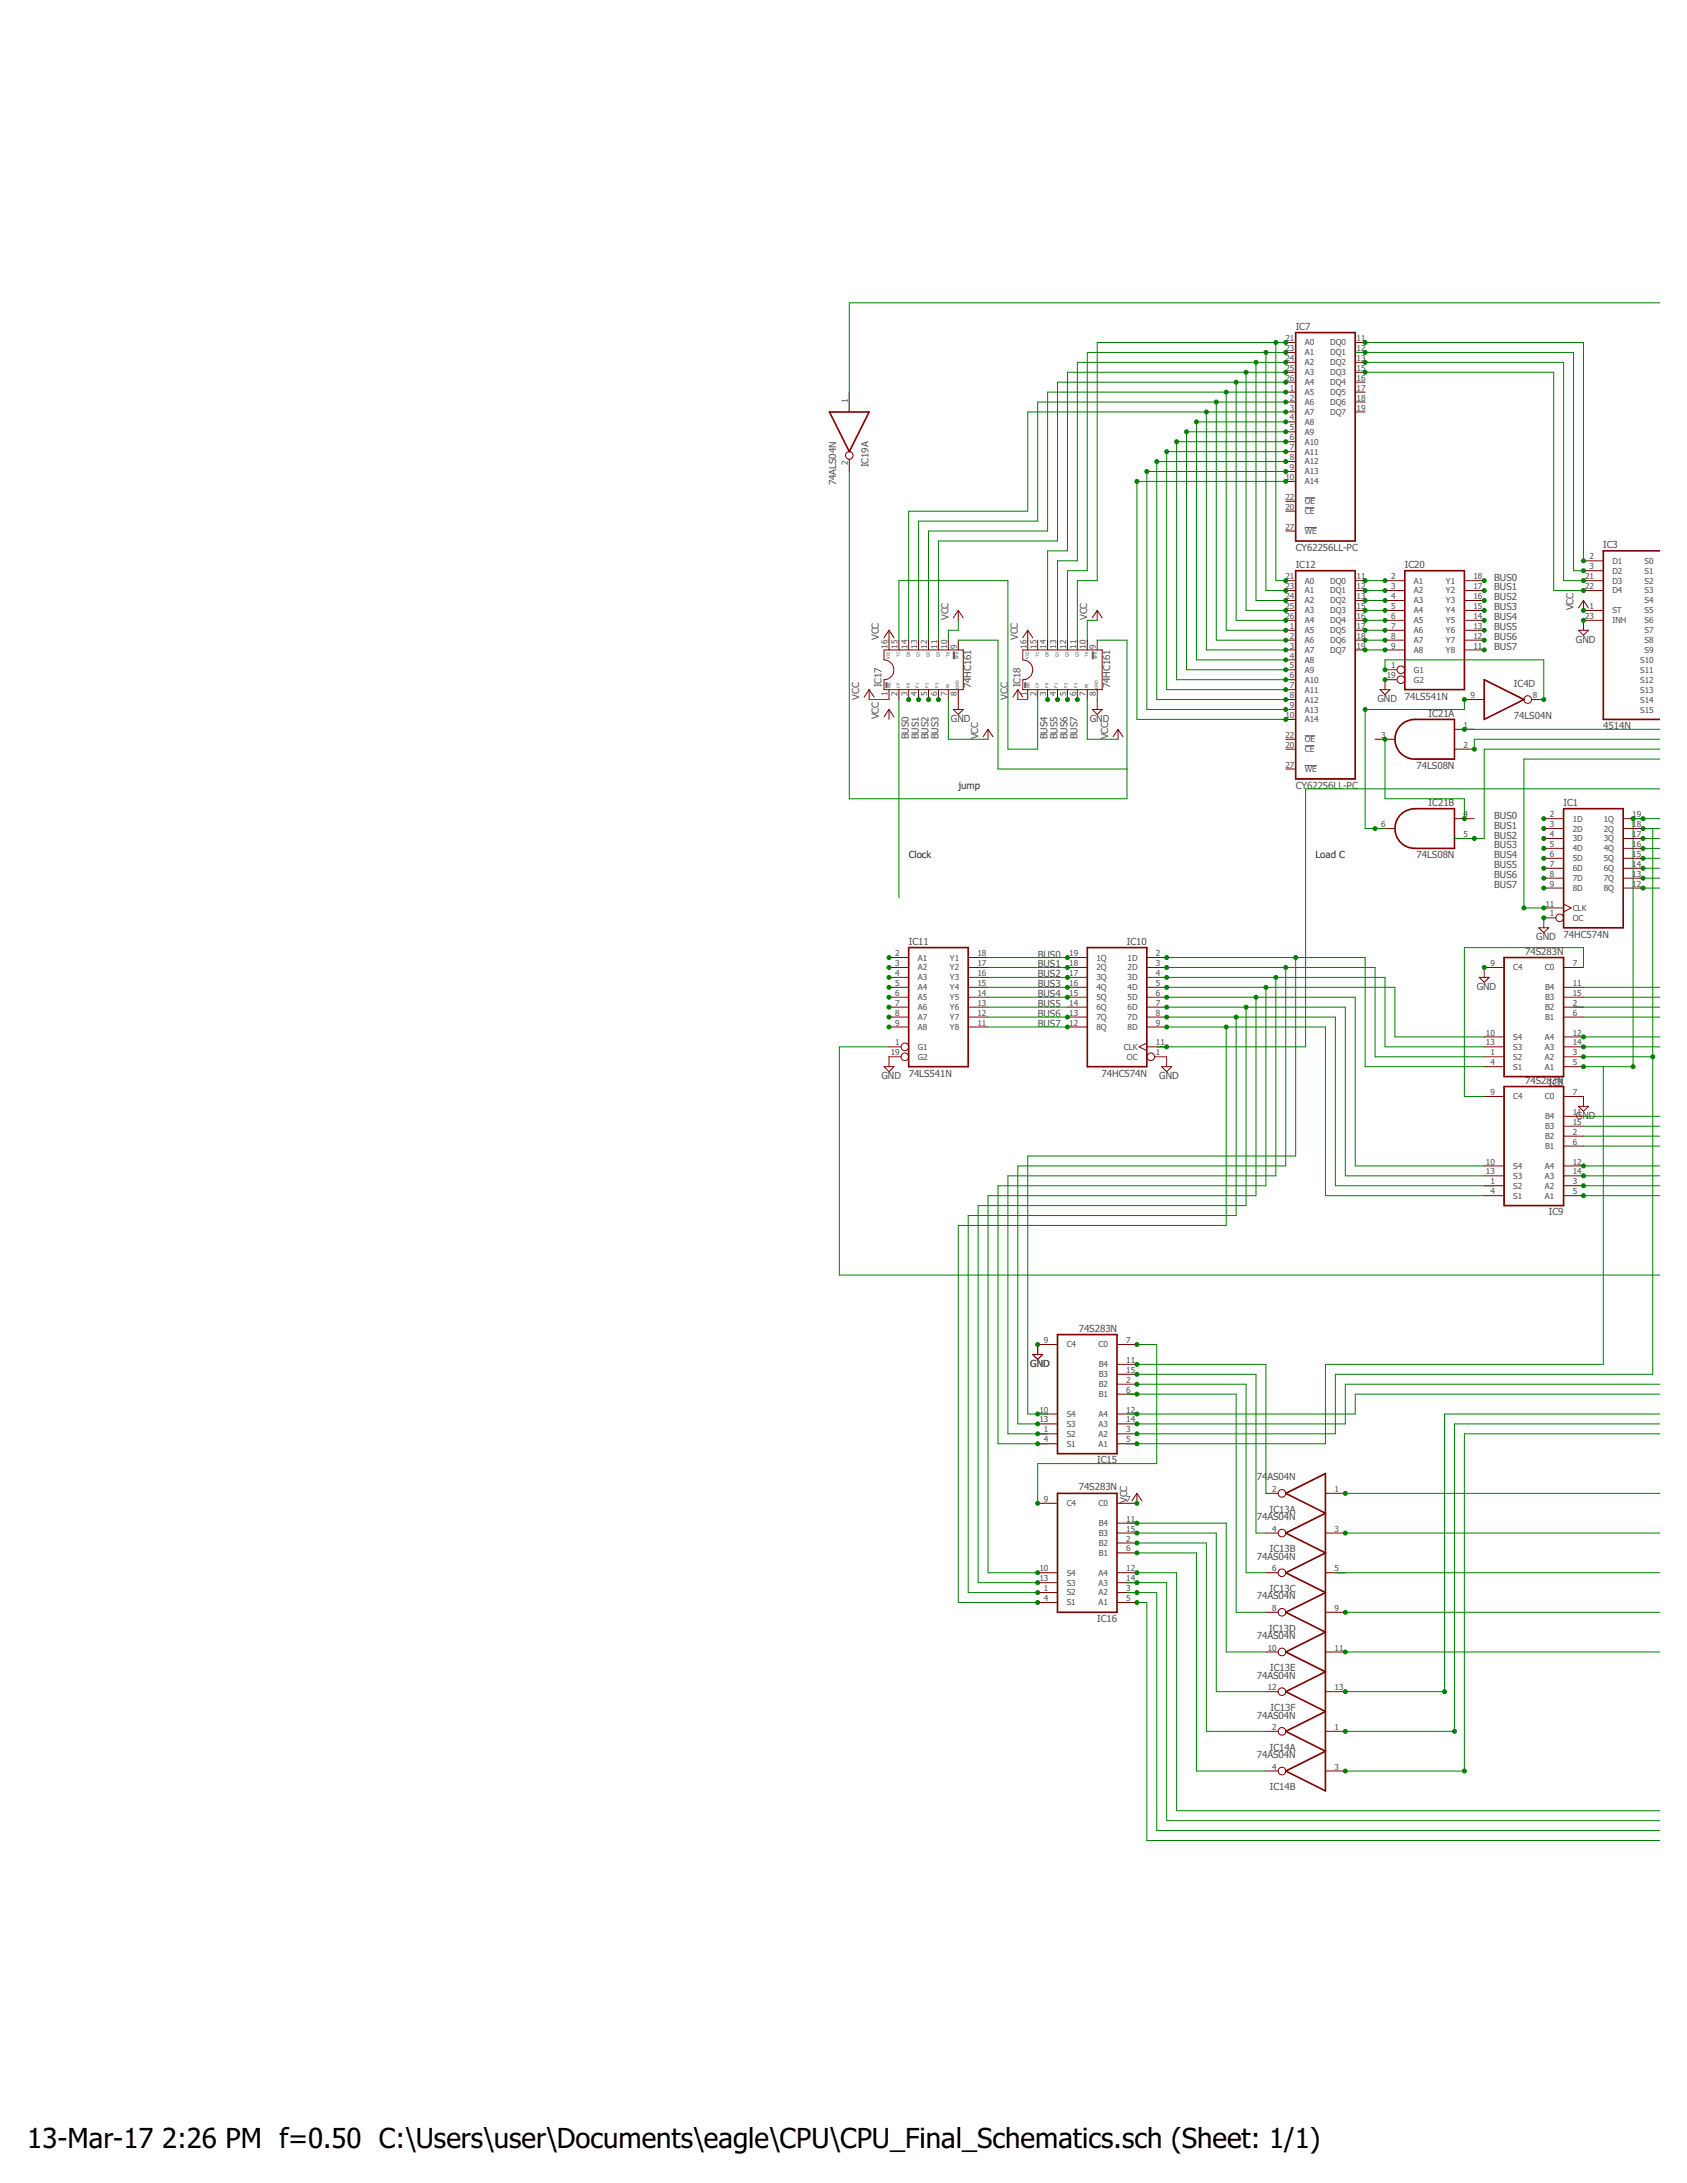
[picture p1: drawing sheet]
<svg xmlns="http://www.w3.org/2000/svg" width="216mm" height="279mm" viewBox="0 0 216 279" stroke-linecap="round" stroke-linejoin="round" font-family="sans-serif">
<defs><g id="words">
<g font-size="3.5">
<text x="3.5" y="274.9">13-Mar-17</text>
<text x="20.7" y="274.9">2:26 PM f=0.50 C:\Users\user\Documents\eagle\CPU\CPU_Final_Schematics.sch (Sheet: 1/1)</text>
</g>
<g font-size="1.2" fill="#505050">
<text x="165.8" y="42.2">IC7</text>
<text x="111.2" y="59.8" transform="rotate(-90 111.2 59.8)">IC19A</text>
<text x="107" y="62.1" transform="rotate(-90 107 62.1)">74ALS04N</text>
<text x="165.8" y="70.5">CY62256LL-PC</text>
<text x="205.2" y="70.2">IC3</text>
<text x="165.8" y="72.7">IC12</text>
<text x="179.8" y="72.7">IC20</text>
<text x="191.2" y="75.6">BUS1</text>
<text x="191.2" y="76.8">BUS2</text>
<text x="191.2" y="74.3">BUS0</text>
<text x="112.5" y="81.9" transform="rotate(-90 112.5 81.9)">VCC</text>
<text x="121.4" y="79.4" transform="rotate(-90 121.4 79.4)">VCC</text>
<text x="130.3" y="81.9" transform="rotate(-90 130.3 81.9)">VCC</text>
<text x="139.2" y="79.4" transform="rotate(-90 139.2 79.4)">VCC</text>
<text x="191.2" y="78.1">BUS3</text>
<text x="191.2" y="79.4">BUS4</text>
<text x="191.2" y="80.7">BUS5</text>
<text x="191.2" y="81.9">BUS6</text>
<text x="191.2" y="83.2">BUS7</text>
<text x="201.4" y="78.1" transform="rotate(-90 201.4 78.1)">VCC</text>
<text x="201.7" y="82.2">GND</text>
<text x="110" y="89.5" transform="rotate(-90 110 89.5)">VCC</text>
<text x="112.8" y="88" transform="rotate(-90 112.8 88)">IC17</text>
<text x="124.3" y="88.1" transform="rotate(-90 124.3 88.1)">74HC161</text>
<text x="129" y="89.5" transform="rotate(-90 129 89.5)">VCC</text>
<text x="130.6" y="88" transform="rotate(-90 130.6 88)">IC18</text>
<text x="142.1" y="88.1" transform="rotate(-90 142.1 88.1)">74HC161</text>
<text x="176.3" y="89.9">GND</text>
<text x="179.8" y="89.5">74LS541N</text>
<text x="193.8" y="88">IC4D</text>
<text x="112.5" y="92.1" transform="rotate(-90 112.5 92.1)">VCC</text>
<text x="116.3" y="94.6" transform="rotate(-90 116.3 94.6)">BUS0</text>
<text x="117.6" y="94.6" transform="rotate(-90 117.6 94.6)">BUS1</text>
<text x="118.8" y="94.6" transform="rotate(-90 118.8 94.6)">BUS2</text>
<text x="120.1" y="94.6" transform="rotate(-90 120.1 94.6)">BUS3</text>
<text x="121.7" y="92.4">GND</text>
<text x="125.2" y="94.6" transform="rotate(-90 125.2 94.6)">VCC</text>
<text x="134.1" y="94.6" transform="rotate(-90 134.1 94.6)">BUS4</text>
<text x="135.3" y="94.6" transform="rotate(-90 135.3 94.6)">BUS5</text>
<text x="136.6" y="94.6" transform="rotate(-90 136.6 94.6)">BUS6</text>
<text x="137.9" y="94.6" transform="rotate(-90 137.9 94.6)">BUS7</text>
<text x="139.5" y="92.4">GND</text>
<text x="141.8" y="94.6" transform="rotate(-90 141.8 94.6)">VCC</text>
<text x="182.8" y="91.8">IC21A</text>
<text x="193.8" y="92.1">74LS04N</text>
<text x="205.2" y="93.4">4514N</text>
<text x="165.8" y="101">CY</text>
<text x="167.3" y="101">62256LL-PC</text>
<text x="181.3" y="98.4">74LS08N</text>
<text x="182.8" y="103.2">IC21B</text>
<text x="191.2" y="106.1">BUS1</text>
<text x="191.2" y="107.3">BUS2</text>
<text x="191.2" y="104.8">BUS0</text>
<text x="200.1" y="103.2">IC1</text>
<text x="181.3" y="109.9">74LS08N</text>
<text x="191.2" y="108.6">BUS3</text>
<text x="191.2" y="109.9">BUS4</text>
<text x="191.2" y="111.1">BUS5</text>
<text x="191.2" y="112.4">BUS6</text>
<text x="191.2" y="113.7">BUS7</text>
<text x="116.3" y="121">IC11</text>
<text x="132.8" y="123.8">BUS1</text>
<text x="132.8" y="125.1">BUS2</text>
<text x="132.8" y="122.6">BUS0</text>
<text x="144.2" y="121">IC10</text>
<text x="195.2" y="122.2">74S283N</text>
<text x="196.6" y="120.3">GND</text>
<text x="200.1" y="120">74HC574N</text>
<text x="132.8" y="126.4">BUS3</text>
<text x="132.8" y="127.6">BUS4</text>
<text x="132.8" y="128.9">BUS5</text>
<text x="132.8" y="130.2">BUS6</text>
<text x="132.8" y="131.4">BUS7</text>
<text x="189" y="126.7">GND</text>
<text x="116.3" y="137.8">74LS541N</text>
<text x="141" y="137.8">74HC574N</text>
<text x="112.8" y="138.1">GND</text>
<text x="148.4" y="138.1">GND</text>
<text x="195.2" y="138.7">74S283N</text>
<text x="198.2" y="139">IC8</text>
<text x="201.7" y="143.2">GND</text>
<text x="198.2" y="155.5">IC9</text>
<text x="138.1" y="170.4">74S283N</text>
<text x="131.9" y="174.9">GND</text>
<text x="138.1" y="190.7">74S283N</text>
<text x="140.4" y="187.3">IC15</text>
<text x="160.8" y="189.5">74</text>
<text x="162.2" y="189.5">AS04N</text>
<text x="144.2" y="192.4" transform="rotate(-90 144.2 192.4)">VCC</text>
<text x="160.8" y="194.6">74AS04N</text>
<text x="162.5" y="193.6">IC13A</text>
<text x="160.8" y="199.6">74AS04N</text>
<text x="162.5" y="198.7">IC13B</text>
<text x="162.5" y="203.8">IC13C</text>
<text x="140.4" y="207.6">IC16</text>
<text x="160.8" y="204.7">74AS04N</text>
<text x="160.8" y="209.8">74AS04N</text>
<text x="162.4" y="208.8">IC13D</text>
<text x="160.8" y="214.9">74AS04N</text>
<text x="162.6" y="213.9">IC13E</text>
<text x="160.8" y="220">74AS04N</text>
<text x="162.6" y="219">IC13F</text>
<text x="160.8" y="225">74AS04N</text>
<text x="162.5" y="224.1">IC14A</text>
<text x="162.5" y="229.2">IC14B</text>
</g>
<g font-size="1.2" fill="#000080">
<text x="122.6" y="101">jump</text>
<text x="116.3" y="109.9">Clock</text>
<text x="168.4" y="109.9">Load C</text>
</g>
<g font-size="1.1" fill="#505050">
<text x="164.5" y="43.7">21</text>
<text x="164.5" y="44.9">23</text>
<text x="164.5" y="46.2">24</text>
<text x="164.5" y="47.5">25</text>
<text x="167" y="44.2">A0</text>
<text x="167" y="45.5">A1</text>
<text x="167" y="46.8">A2</text>
<text x="170.2" y="44.2">DQ0</text>
<text x="170.2" y="45.5">DQ1</text>
<text x="170.2" y="46.8">DQ2</text>
<text x="173.6" y="43.7">11</text>
<text x="173.6" y="44.9">12</text>
<text x="173.6" y="46.2">13</text>
<text x="173.6" y="47.5">15</text>
<text x="108.5" y="51.6" transform="rotate(-90 108.5 51.6)">1</text>
<text x="164.5" y="48.7">26</text>
<text x="165.1" y="50">1</text>
<text x="165.1" y="51.3">2</text>
<text x="165.1" y="52.5">3</text>
<text x="165.1" y="53.8">4</text>
<text x="167" y="48">A3</text>
<text x="167" y="49.3">A4</text>
<text x="167" y="50.6">A5</text>
<text x="167" y="51.8">A6</text>
<text x="167" y="53.1">A7</text>
<text x="170.2" y="48">DQ3</text>
<text x="170.2" y="49.3">DQ4</text>
<text x="170.2" y="50.6">DQ5</text>
<text x="170.2" y="51.8">DQ6</text>
<text x="170.2" y="53.1">DQ7</text>
<text x="173.6" y="48.7">16</text>
<text x="173.6" y="50">17</text>
<text x="173.6" y="51.3">18</text>
<text x="173.6" y="52.5">19</text>
<text x="108.5" y="59.5" transform="rotate(-90 108.5 59.5)">2</text>
<text x="165.1" y="55.1">5</text>
<text x="165.1" y="56.4">6</text>
<text x="165.1" y="57.6">7</text>
<text x="165.1" y="58.9">8</text>
<text x="167" y="54.4">A8</text>
<text x="167" y="55.6">A9</text>
<text x="167" y="56.9">A10</text>
<text x="167" y="58.2">A11</text>
<text x="167" y="59.5">A12</text>
<text x="164.5" y="61.4">10</text>
<text x="164.5" y="64">22</text>
<text x="164.5" y="65.2">20</text>
<text x="165.1" y="60.2">9</text>
<text x="167" y="60.7">A13</text>
<text x="167" y="62">A14</text>
<text x="167" y="64.5">OE</text>
<text x="167" y="65.8">CE</text>
<text x="164.5" y="67.8">27</text>
<text x="167" y="68.3">WE</text>
<text x="203.4" y="71.6">2</text>
<text x="164.5" y="74.1">21</text>
<text x="164.5" y="75.4">23</text>
<text x="164.5" y="76.7">24</text>
<text x="164.5" y="77.9">25</text>
<text x="167" y="74.7">A0</text>
<text x="167" y="76">A1</text>
<text x="167" y="77.2">A2</text>
<text x="170.2" y="74.7">DQ0</text>
<text x="170.2" y="76">DQ1</text>
<text x="170.2" y="77.2">DQ2</text>
<text x="173.6" y="74.1">11</text>
<text x="173.6" y="75.4">12</text>
<text x="173.6" y="76.7">13</text>
<text x="173.6" y="77.9">15</text>
<text x="178" y="74.1">2</text>
<text x="178" y="75.4">3</text>
<text x="178" y="76.7">4</text>
<text x="178" y="77.9">5</text>
<text x="181" y="74.7">A1</text>
<text x="181" y="76">A2</text>
<text x="181" y="77.2">A3</text>
<text x="185.1" y="77.2">Y3</text>
<text x="185.1" y="76">Y2</text>
<text x="185.1" y="74.7">Y1</text>
<text x="188.6" y="77.9">15</text>
<text x="188.6" y="76.7">16</text>
<text x="188.6" y="75.4">17</text>
<text x="188.6" y="74.1">18</text>
<text x="202.9" y="74.1">21</text>
<text x="202.9" y="75.4">22</text>
<text x="203.4" y="77.9">1</text>
<text x="203.4" y="72.9">3</text>
<text x="206.3" y="72.1">D1</text>
<text x="206.3" y="73.4">D2</text>
<text x="206.3" y="74.7">D3</text>
<text x="206.3" y="76">D4</text>
<text x="210.5" y="77.2">S4</text>
<text x="210.5" y="76">S3</text>
<text x="210.5" y="73.4">S1</text>
<text x="210.5" y="74.7">S2</text>
<text x="210.5" y="72.1">S0</text>
<text x="113.6" y="83" transform="rotate(-90 113.6 83)">16</text>
<text x="114.9" y="83" transform="rotate(-90 114.9 83)">15</text>
<text x="116.1" y="83" transform="rotate(-90 116.1 83)">14</text>
<text x="117.4" y="83" transform="rotate(-90 117.4 83)">13</text>
<text x="118.7" y="83" transform="rotate(-90 118.7 83)">12</text>
<text x="119.9" y="83" transform="rotate(-90 119.9 83)">11</text>
<text x="121.2" y="83" transform="rotate(-90 121.2 83)">10</text>
<text x="122.5" y="83" transform="rotate(-90 122.5 83)">9</text>
<text x="131.4" y="83" transform="rotate(-90 131.4 83)">16</text>
<text x="132.6" y="83" transform="rotate(-90 132.6 83)">15</text>
<text x="133.9" y="83" transform="rotate(-90 133.9 83)">14</text>
<text x="135.2" y="83" transform="rotate(-90 135.2 83)">13</text>
<text x="136.4" y="83" transform="rotate(-90 136.4 83)">12</text>
<text x="137.7" y="83" transform="rotate(-90 137.7 83)">11</text>
<text x="139" y="83" transform="rotate(-90 139 83)">10</text>
<text x="140.2" y="83" transform="rotate(-90 140.2 83)">9</text>
<text x="164.5" y="79.2">26</text>
<text x="165.1" y="80.5">1</text>
<text x="165.1" y="81.7">2</text>
<text x="165.1" y="83">3</text>
<text x="167" y="78.5">A3</text>
<text x="167" y="79.8">A4</text>
<text x="167" y="81">A5</text>
<text x="167" y="82.3">A6</text>
<text x="167" y="83.6">A7</text>
<text x="170.2" y="78.5">DQ3</text>
<text x="170.2" y="79.8">DQ4</text>
<text x="170.2" y="81">DQ5</text>
<text x="170.2" y="82.3">DQ6</text>
<text x="170.2" y="83.6">DQ7</text>
<text x="173.6" y="79.2">16</text>
<text x="173.6" y="80.5">17</text>
<text x="173.6" y="81.7">18</text>
<text x="173.6" y="83">19</text>
<text x="178" y="79.2">6</text>
<text x="178" y="80.5">7</text>
<text x="178" y="81.7">8</text>
<text x="178" y="83">9</text>
<text x="181" y="78.5">A4</text>
<text x="181" y="79.8">A5</text>
<text x="181" y="81">A6</text>
<text x="181" y="82.3">A7</text>
<text x="181" y="83.6">A8</text>
<text x="185.1" y="83.6">Y8</text>
<text x="185.1" y="82.3">Y7</text>
<text x="185.1" y="81">Y6</text>
<text x="185.1" y="79.8">Y5</text>
<text x="185.1" y="78.5">Y4</text>
<text x="188.6" y="83">11</text>
<text x="188.6" y="81.7">12</text>
<text x="188.6" y="80.5">13</text>
<text x="188.6" y="79.2">14</text>
<text x="202.9" y="79.2">23</text>
<text x="206.3" y="78.5">ST</text>
<text x="206.3" y="79.8">INH</text>
<text x="210.5" y="81">S7</text>
<text x="210.5" y="79.8">S6</text>
<text x="210.5" y="78.5">S5</text>
<text x="210.5" y="83.6">S9</text>
<text x="210.5" y="82.3">S8</text>
<text x="113.6" y="89" transform="rotate(-90 113.6 89)">1</text>
<text x="114.9" y="89" transform="rotate(-90 114.9 89)">2</text>
<text x="116.1" y="89" transform="rotate(-90 116.1 89)">3</text>
<text x="117.4" y="89" transform="rotate(-90 117.4 89)">4</text>
<text x="118.7" y="89" transform="rotate(-90 118.7 89)">5</text>
<text x="119.9" y="89" transform="rotate(-90 119.9 89)">6</text>
<text x="121.2" y="89" transform="rotate(-90 121.2 89)">7</text>
<text x="122.5" y="89" transform="rotate(-90 122.5 89)">8</text>
<text x="131.4" y="89" transform="rotate(-90 131.4 89)">1</text>
<text x="132.6" y="89" transform="rotate(-90 132.6 89)">2</text>
<text x="133.9" y="89" transform="rotate(-90 133.9 89)">3</text>
<text x="135.2" y="89" transform="rotate(-90 135.2 89)">4</text>
<text x="136.4" y="89" transform="rotate(-90 136.4 89)">5</text>
<text x="137.7" y="89" transform="rotate(-90 137.7 89)">6</text>
<text x="139" y="89" transform="rotate(-90 139 89)">7</text>
<text x="140.2" y="89" transform="rotate(-90 140.2 89)">8</text>
<text x="165.1" y="84.3">4</text>
<text x="165.1" y="85.6">5</text>
<text x="165.1" y="86.8">6</text>
<text x="165.1" y="88.1">7</text>
<text x="165.1" y="89.4">8</text>
<text x="167" y="84.8">A8</text>
<text x="167" y="86.1">A9</text>
<text x="167" y="87.4">A10</text>
<text x="167" y="88.7">A11</text>
<text x="167" y="89.9">A12</text>
<text x="177.5" y="86.8">19</text>
<text x="178" y="85.6">1</text>
<text x="181" y="86.1">G1</text>
<text x="181" y="87.4">G2</text>
<text x="188.2" y="89.4">9</text>
<text x="196.2" y="89.4">8</text>
<text x="209.9" y="88.7">S13</text>
<text x="209.9" y="87.4">S12</text>
<text x="209.9" y="89.9">S14</text>
<text x="209.9" y="86.1">S11</text>
<text x="209.9" y="84.8">S10</text>
<text x="164.5" y="91.9">10</text>
<text x="164.5" y="94.4">22</text>
<text x="164.5" y="95.7">20</text>
<text x="165.1" y="90.6">9</text>
<text x="167" y="91.2">A13</text>
<text x="167" y="92.5">A14</text>
<text x="167" y="95">OE</text>
<text x="176.8" y="94.4">3</text>
<text x="187.3" y="93.2">1</text>
<text x="187.3" y="95.7">2</text>
<text x="209.9" y="91.2">S15</text>
<text x="164.5" y="98.3">27</text>
<text x="167" y="98.8">WE</text>
<text x="167" y="96.3">CE</text>
<text x="176.8" y="105.9">6</text>
<text x="187.3" y="104.6">4</text>
<text x="187.3" y="107.1">5</text>
<text x="198.4" y="104.6">2</text>
<text x="198.4" y="105.9">3</text>
<text x="198.4" y="107.1">4</text>
<text x="201.3" y="105.2">1D</text>
<text x="201.3" y="106.4">2D</text>
<text x="201.3" y="107.7">3D</text>
<text x="205.2" y="107.7">3Q</text>
<text x="205.2" y="106.4">2Q</text>
<text x="205.2" y="105.2">1Q</text>
<text x="208.9" y="107.1">17</text>
<text x="208.9" y="105.9">18</text>
<text x="208.9" y="104.6">19</text>
<text x="198.4" y="108.4">5</text>
<text x="198.4" y="109.7">6</text>
<text x="198.4" y="111">7</text>
<text x="198.4" y="112.2">8</text>
<text x="198.4" y="113.5">9</text>
<text x="201.3" y="109">4D</text>
<text x="201.3" y="110.2">5D</text>
<text x="201.3" y="111.5">6D</text>
<text x="201.3" y="112.8">7D</text>
<text x="205.2" y="112.8">7Q</text>
<text x="205.2" y="111.5">6Q</text>
<text x="205.2" y="110.2">5Q</text>
<text x="205.2" y="109">4Q</text>
<text x="208.9" y="113.5">12</text>
<text x="208.9" y="112.2">13</text>
<text x="208.9" y="111">14</text>
<text x="208.9" y="109.7">15</text>
<text x="208.9" y="108.4">16</text>
<text x="197.8" y="116">11</text>
<text x="198.4" y="117.3">1</text>
<text x="201.3" y="117.9">OC</text>
<text x="201.3" y="114.1">8D</text>
<text x="201.3" y="116.6">CLK</text>
<text x="205.2" y="114.1">8Q</text>
<text x="114.6" y="122.4">2</text>
<text x="114.6" y="123.7">3</text>
<text x="114.6" y="124.9">4</text>
<text x="117.5" y="122.9">A1</text>
<text x="117.5" y="124.2">A2</text>
<text x="117.5" y="125.5">A3</text>
<text x="121.6" y="125.5">Y3</text>
<text x="121.6" y="124.2">Y2</text>
<text x="121.6" y="122.9">Y1</text>
<text x="125.1" y="124.9">16</text>
<text x="125.1" y="123.7">17</text>
<text x="125.1" y="122.4">18</text>
<text x="136.8" y="124.9">17</text>
<text x="136.8" y="123.7">18</text>
<text x="136.8" y="122.4">19</text>
<text x="140.3" y="125.5">3Q</text>
<text x="140.3" y="124.2">2Q</text>
<text x="140.3" y="122.9">1Q</text>
<text x="144.3" y="122.9">1D</text>
<text x="144.3" y="124.2">2D</text>
<text x="144.3" y="125.5">3D</text>
<text x="147.9" y="122.4">2</text>
<text x="147.9" y="123.7">3</text>
<text x="147.9" y="124.9">4</text>
<text x="190.7" y="123.7">9</text>
<text x="193.7" y="124.2">C4</text>
<text x="197.7" y="124.2">C0</text>
<text x="201.3" y="123.7">7</text>
<text x="114.6" y="126.2">5</text>
<text x="114.6" y="127.5">6</text>
<text x="114.6" y="128.7">7</text>
<text x="114.6" y="130">8</text>
<text x="114.6" y="131.3">9</text>
<text x="117.5" y="126.7">A4</text>
<text x="117.5" y="128">A5</text>
<text x="117.5" y="129.3">A6</text>
<text x="117.5" y="130.6">A7</text>
<text x="117.5" y="131.8">A8</text>
<text x="121.6" y="131.8">Y8</text>
<text x="121.6" y="130.6">Y7</text>
<text x="121.6" y="129.3">Y6</text>
<text x="121.6" y="128">Y5</text>
<text x="121.6" y="126.7">Y4</text>
<text x="125.1" y="131.3">11</text>
<text x="125.1" y="130">12</text>
<text x="125.1" y="128.7">13</text>
<text x="125.1" y="127.5">14</text>
<text x="125.1" y="126.2">15</text>
<text x="136.8" y="131.3">12</text>
<text x="136.8" y="130">13</text>
<text x="136.8" y="128.7">14</text>
<text x="136.8" y="127.5">15</text>
<text x="136.8" y="126.2">16</text>
<text x="140.3" y="131.8">8Q</text>
<text x="140.3" y="130.6">7Q</text>
<text x="140.3" y="129.3">6Q</text>
<text x="140.3" y="128">5Q</text>
<text x="140.3" y="126.7">4Q</text>
<text x="144.3" y="126.7">4D</text>
<text x="144.3" y="128">5D</text>
<text x="144.3" y="129.3">6D</text>
<text x="144.3" y="130.6">7D</text>
<text x="144.3" y="131.8">8D</text>
<text x="147.9" y="126.2">5</text>
<text x="147.9" y="127.5">6</text>
<text x="147.9" y="128.7">7</text>
<text x="147.9" y="130">8</text>
<text x="147.9" y="131.3">9</text>
<text x="197.7" y="129.3">B2</text>
<text x="197.7" y="130.6">B1</text>
<text x="197.7" y="126.7">B4</text>
<text x="197.7" y="128">B3</text>
<text x="201.3" y="128.7">2</text>
<text x="201.3" y="130">6</text>
<text x="201.3" y="126.2">11</text>
<text x="201.3" y="127.5">15</text>
<text x="114" y="135.1">19</text>
<text x="114.6" y="133.8">1</text>
<text x="117.5" y="134.4">G1</text>
<text x="117.5" y="135.6">G2</text>
<text x="143.8" y="134.4">CLK</text>
<text x="144.2" y="135.6">OC</text>
<text x="147.9" y="135.1">1</text>
<text x="147.9" y="133.8">11</text>
<text x="190.2" y="132.5">10</text>
<text x="190.2" y="133.8">13</text>
<text x="190.7" y="135.1">1</text>
<text x="190.7" y="136.3">4</text>
<text x="193.7" y="135.6">S2</text>
<text x="193.7" y="136.9">S1</text>
<text x="193.7" y="133.1">S4</text>
<text x="193.7" y="134.4">S3</text>
<text x="197.7" y="135.6">A2</text>
<text x="197.7" y="136.9">A1</text>
<text x="197.7" y="133.1">A4</text>
<text x="197.7" y="134.4">A3</text>
<text x="201.3" y="135.1">3</text>
<text x="201.3" y="136.3">5</text>
<text x="201.3" y="132.5">12</text>
<text x="201.3" y="133.8">14</text>
<text x="190.7" y="140.2">9</text>
<text x="193.7" y="140.7">C4</text>
<text x="197.7" y="140.7">C0</text>
<text x="197.7" y="143.3">B4</text>
<text x="201.3" y="140.2">7</text>
<text x="201.3" y="142.7">11</text>
<text x="201.3" y="144">15</text>
<text x="190.2" y="149">10</text>
<text x="193.7" y="149.6">S4</text>
<text x="197.7" y="149.6">A4</text>
<text x="197.7" y="145.8">B2</text>
<text x="197.7" y="147.1">B1</text>
<text x="197.7" y="144.5">B3</text>
<text x="201.3" y="145.2">2</text>
<text x="201.3" y="146.5">6</text>
<text x="201.3" y="149">12</text>
<text x="190.2" y="150.3">13</text>
<text x="190.7" y="151.6">1</text>
<text x="190.7" y="152.9">4</text>
<text x="193.7" y="152.1">S2</text>
<text x="193.7" y="153.4">S1</text>
<text x="193.7" y="150.9">S3</text>
<text x="197.7" y="152.1">A2</text>
<text x="197.7" y="153.4">A1</text>
<text x="197.7" y="150.9">A3</text>
<text x="201.3" y="151.6">3</text>
<text x="201.3" y="152.9">5</text>
<text x="201.3" y="150.3">14</text>
<text x="133.6" y="171.9">9</text>
<text x="136.5" y="172.5">C4</text>
<text x="140.6" y="172.5">C0</text>
<text x="144.1" y="171.9">7</text>
<text x="140.6" y="177.5">B2</text>
<text x="140.6" y="178.8">B1</text>
<text x="140.6" y="175">B4</text>
<text x="140.6" y="176.3">B3</text>
<text x="144.1" y="177">2</text>
<text x="144.1" y="178.3">6</text>
<text x="144.1" y="174.4">11</text>
<text x="144.1" y="175.7">15</text>
<text x="133" y="180.8">10</text>
<text x="133" y="182.1">13</text>
<text x="133.6" y="183.3">1</text>
<text x="133.6" y="184.6">4</text>
<text x="136.5" y="183.9">S2</text>
<text x="136.5" y="185.2">S1</text>
<text x="136.5" y="181.3">S4</text>
<text x="136.5" y="182.6">S3</text>
<text x="140.6" y="183.9">A2</text>
<text x="140.6" y="185.2">A1</text>
<text x="140.6" y="181.3">A4</text>
<text x="140.6" y="182.6">A3</text>
<text x="144.1" y="183.3">3</text>
<text x="144.1" y="184.6">5</text>
<text x="144.1" y="180.8">12</text>
<text x="144.1" y="182.1">14</text>
<text x="162.8" y="190.9">2</text>
<text x="170.8" y="190.9">1</text>
<text x="133.6" y="192.2">9</text>
<text x="136.5" y="192.8">C4</text>
<text x="140.6" y="192.8">C0</text>
<text x="140.6" y="197.9">B2</text>
<text x="140.6" y="195.3">B4</text>
<text x="140.6" y="196.6">B3</text>
<text x="144.1" y="197.3">2</text>
<text x="144.1" y="192.2">7</text>
<text x="144.1" y="194.8">11</text>
<text x="144.1" y="196">15</text>
<text x="162.8" y="196">4</text>
<text x="170.8" y="196">3</text>
<text x="133" y="201.1">10</text>
<text x="133" y="202.4">13</text>
<text x="133.6" y="203.6">1</text>
<text x="136.5" y="201.7">S4</text>
<text x="136.5" y="202.9">S3</text>
<text x="140.6" y="201.7">A4</text>
<text x="140.6" y="202.9">A3</text>
<text x="140.6" y="199.1">B1</text>
<text x="144.1" y="203.6">3</text>
<text x="144.1" y="198.6">6</text>
<text x="144.1" y="201.1">12</text>
<text x="144.1" y="202.4">14</text>
<text x="162.8" y="201.1">6</text>
<text x="170.8" y="201.1">5</text>
<text x="133.6" y="204.9">4</text>
<text x="136.5" y="204.2">S2</text>
<text x="136.5" y="205.5">S1</text>
<text x="140.6" y="204.2">A2</text>
<text x="140.6" y="205.5">A1</text>
<text x="144.1" y="204.9">5</text>
<text x="162.8" y="206.2">8</text>
<text x="170.8" y="206.2">9</text>
<text x="162.2" y="211.3">10</text>
<text x="170.8" y="211.3">11</text>
<text x="162.2" y="216.3">12</text>
<text x="162.8" y="221.4">2</text>
<text x="170.8" y="216.3">13</text>
<text x="170.8" y="221.4">1</text>
<text x="162.8" y="226.5">4</text>
<text x="170.8" y="226.5">3</text>
</g>
<g font-size=".5" fill="#505050">
<text x="113.9" y="84.3" transform="rotate(-90 113.9 84.3)">VCC</text>
<text x="114" y="88" transform="rotate(-90 114 88)">MR</text>
<text x="115.2" y="88" transform="rotate(-90 115.2 88)">CP</text>
<text x="115.2" y="84.1" transform="rotate(-90 115.2 84.1)">TC</text>
<text x="116.4" y="88" transform="rotate(-90 116.4 88)">P0</text>
<text x="116.4" y="84.1" transform="rotate(-90 116.4 84.1)">Q0</text>
<text x="117.6" y="88" transform="rotate(-90 117.6 88)">P1</text>
<text x="117.7" y="84.1" transform="rotate(-90 117.7 84.1)">Q1</text>
<text x="118.8" y="88" transform="rotate(-90 118.8 88)">P2</text>
<text x="119" y="84.1" transform="rotate(-90 119 84.1)">Q2</text>
<text x="120.1" y="88" transform="rotate(-90 120.1 88)">P3</text>
<text x="120.2" y="84.1" transform="rotate(-90 120.2 84.1)">Q3</text>
<text x="121.5" y="84.1" transform="rotate(-90 121.5 84.1)">TE</text>
<text x="121.5" y="88.1" transform="rotate(-90 121.5 88.1)">PE</text>
<text x="122.6" y="84.3" transform="rotate(-90 122.6 84.3)">SPE</text>
<text x="122.7" y="88.1" transform="rotate(-90 122.7 88.1)">GND</text>
<text x="131.7" y="84.3" transform="rotate(-90 131.7 84.3)">VCC</text>
<text x="131.8" y="88" transform="rotate(-90 131.8 88)">MR</text>
<text x="132.9" y="88" transform="rotate(-90 132.9 88)">CP</text>
<text x="132.9" y="84.1" transform="rotate(-90 132.9 84.1)">TC</text>
<text x="134.2" y="88" transform="rotate(-90 134.2 88)">P0</text>
<text x="134.2" y="84.1" transform="rotate(-90 134.2 84.1)">Q0</text>
<text x="135.3" y="88" transform="rotate(-90 135.3 88)">P1</text>
<text x="135.5" y="84.1" transform="rotate(-90 135.5 84.1)">Q1</text>
<text x="136.6" y="88" transform="rotate(-90 136.6 88)">P2</text>
<text x="136.7" y="84.1" transform="rotate(-90 136.7 84.1)">Q2</text>
<text x="137.9" y="88" transform="rotate(-90 137.9 88)">P3</text>
<text x="138" y="84.1" transform="rotate(-90 138 84.1)">Q3</text>
<text x="139.3" y="84.1" transform="rotate(-90 139.3 84.1)">TE</text>
<text x="139.3" y="88.1" transform="rotate(-90 139.3 88.1)">PE</text>
<text x="140.4" y="84.3" transform="rotate(-90 140.4 84.3)">SPE</text>
<text x="140.5" y="88.1" transform="rotate(-90 140.5 88.1)">GND</text>
</g>
</g></defs>
<g fill="#505050" stroke="#505050" stroke-width=".13">
<path d="M131.1 87.4h.2v.6h-.2z"/>
<path d="M139.8 83.4h.1v.9h-.1z"/>
<path d="M113.4 87.4h.1v.6h-.1z"/>
<path d="M122 83.4h.1v.9h-.1z"/>
</g>
<path d="M167 63.7h1.3M167 67.5h1.5M167 65h1.2M167 94.2h1.3M167 98h1.5M167 95.4h1.2" fill="none" stroke="#505050" stroke-width=".13"/>
<g fill="none" stroke="#800000" stroke-width=".21">
<path d="M106.2 52.7h5l-2.5 5.1zM165.8 42.6h7.6v26.6h-7.6zM165.8 73h7.6v26.7h-7.6zM179.8 73h7.6v15.3h-7.6zM212.5 70.5h-7.3v21.6h7.3M179.1 93a2.52 2.52 0 0 1 2-.9h5v5.1h-5a2.54 2.54 0 0 1-2.3-1.5 2.54 2.54 0 0 1 .3-2.7zM189.9 87l5.1 2.5-5.1 2.6zM179.1 104.4a2.52 2.52 0 0 1 2-.9h5v5.1h-5a2.54 2.54 0 0 1-2.3-1.5 2.54 2.54 0 0 1 .3-2.7zM200.1 103.5h7.6v15.2h-7.6zM116.3 121.3h7.6v15.2h-7.6zM139.1 121.3h7.7v15.2h-7.7zM192.5 122.6h7.6v15.2h-7.6z"/>
<path d="M192.5 139.1h7.6v15.2h-7.6zM135.3 170.8h7.7v15.3h-7.7zM135.3 191.1h7.7v15.3h-7.7zM164.5 191.1l5.1-2.5v40.6l-5.1-2.5 5.1-2.6-5.1-2.5 5.1-2.5-5.1-2.6 5.1-2.5-5.1-2.6 5.1-2.5-5.1-2.5 5.1-2.6-5.1-2.5 5.1-2.5-5.1-2.6 5.1-2.5z"/>
</g>
<g fill="none" stroke="#800000" stroke-width=".13">
<path d="M108.7 50.2v2.5M108.7 58.8v1.5M164.5 43.8h1.3M164.5 45.1h1.3M164.5 46.4h1.3M164.5 47.6h1.3M164.5 48.9h1.3M164.5 50.2h1.3M164.5 51.5h1.3M164.5 52.7h1.3M164.5 54h1.3M164.5 55.3h1.3"/>
<path d="M164.5 56.5h1.3M164.5 57.8h1.3M164.5 59.1h1.3M173.4 43.8h1.3M173.4 45.1h1.3M173.4 46.4h1.3M173.4 47.6h1.3M173.4 48.9h1.3M173.4 50.2h1.3M173.4 51.5h1.3M173.4 52.7h1.3M122.6 78.1v1.3"/>
<path d="M122.6 78.1l.7 1M122.6 78.1l-.6 1M140.4 78.1v1.3M140.4 78.1l.7 1M140.4 78.1l-.6 1M164.5 78.1h1.3M164.5 74.3h1.3M164.5 75.6h1.3M164.5 79.4h1.3M164.5 60.3h1.3M164.5 61.6h1.3M164.5 64.2h1.3"/>
<path d="M164.5 68h1.3M164.5 65.4h1.3M164.5 76.9h1.3M173.4 78.1h1.3M173.4 74.3h1.3M173.4 75.6h1.3M173.4 79.4h1.3M173.4 76.9h1.3M177.2 78.1h2.6M177.2 74.3h2.6M177.2 75.6h2.6M177.2 79.4h2.6"/>
<path d="M177.2 76.9h2.6M187.4 78.1h2.5M187.4 74.3h2.5M187.4 75.6h2.5M187.4 79.4h2.5M187.4 76.9h2.5M202.6 76.9v1.2h2.6M202.6 71.8h2.6M202.6 73h2.6M202.6 74.3h2.6M202.6 75.6h2.6M202.6 76.9l.7 .9"/>
<path d="M202.6 76.9l-.6 .9M205.2 79.4h-2.6v1.3M111.2 88.3l.7 .9M111.2 88.3l-.6 .9M111.2 88.3v1.2M113.1 83.2h10.2v5.1h-10.2v-1.3a1.27 1.27 0 0 0 1.3-1.3 1.27 1.27 0 0 0-1.3-1.2zM113.8 80.7v2.5M113.8 88.3v1.2M113.8 90.8v1.3M113.8 90.8l.6 1M113.8 90.8l-.7 1M113.8 80.7l.6 .9"/>
<path d="M113.8 80.7l-.7 .9M115 81.9v1.3M115 88.3v1.2M116.3 81.9v1.3M116.3 88.3v1.2M117.6 81.9v1.3M117.6 88.3v1.2M118.8 81.9v1.3M118.8 88.3v1.2M120.1 81.9v1.3M120.1 88.3v1.2M121.4 81.9v1.3"/>
<path d="M121.4 88.3v1.2M122 90.8h1.3l-.7 .6zM122.6 81.9v1.3M122.6 88.3v2.5M126.4 93.3l.7 1M126.4 93.3l-.6 1M126.4 93.3v1.3M130.3 88.3l.6 .9M130.3 88.3l-.7 .9M130.3 88.3v1.2M130.9 83.2h10.2v5.1h-10.2v-1.3a1.27 1.27 0 0 0 1.3-1.3 1.27 1.27 0 0 0-1.3-1.2zM131.5 80.7v2.5"/>
<path d="M131.5 88.3v1.2M131.5 80.7l.7 .9M131.5 80.7l-.6 .9M132.8 81.9v1.3M132.8 88.3v1.2M134.1 81.9v1.3M134.1 88.3v1.2M135.3 81.9v1.3M135.3 88.3v1.2M136.6 81.9v1.3M136.6 88.3v1.2M137.9 81.9v1.3"/>
<path d="M137.9 88.3v1.2M139.1 81.9v1.3M139.1 88.3v1.2M139.8 90.8h1.3l-.7 .6zM140.4 81.9v1.3M140.4 88.3v2.5M143.1 93.3l.6 1M143.1 93.3l-.6 1M143.1 93.3v1.3M164.5 80.7h1.3M164.5 81.9h1.3M164.5 83.2h1.3"/>
<path d="M164.5 84.5h1.3M164.5 85.7h1.3M164.5 87h1.3M164.5 88.3h1.3M164.5 89.5h1.3M164.5 90.8h1.3M164.5 92.1h1.3M164.5 94.6h1.3M164.5 98.4h1.3M164.5 95.9h1.3M173.4 80.7h1.3M173.4 81.9h1.3"/>
<path d="M173.4 83.2h1.3M176 94.6h2.5M176.6 88.3h1.3l-.7 .6zM177.2 80.7h2.6M177.2 81.9h2.6M177.2 83.2h2.6M177.2 85.7h1.6M178.8 87h-1.6v1.3M186.1 95.9h2.6M186.1 93.3h2.6M187.4 80.7h2.5M187.4 81.9h2.5"/>
<path d="M187.4 83.2h2.5M187.4 89.5h2.5M196 89.5h1.6M202 80.7h1.3l-.7 .6zM176 106h2.5M186.1 104.8h2.6M186.1 107.3h2.6M196.9 118.7h1.3l-.6 .7zM197.6 104.8h2.5M197.6 106h2.5M197.6 107.3h2.5M197.6 108.6h2.5"/>
<path d="M197.6 109.9h2.5M197.6 111.1h2.5M197.6 112.4h2.5M197.6 113.7h2.5M197.6 116.2h2.5M199.1 117.5h-1.5v1.2M200.1 115.7l1 .5-1 .5M207.7 104.8h2.6M207.7 106h2.6M207.7 107.3h2.6M207.7 108.6h2.6M207.7 109.9h2.6"/>
<path d="M207.7 111.1h2.6M207.7 112.4h2.6M207.7 113.7h2.6M113.1 136.5h1.3l-.6 .7zM113.8 128.9h2.5M113.8 130.2h2.5M113.8 123.8h2.5M113.8 126.4h2.5M113.8 134h1.5M113.8 127.6h2.5M113.8 125.1h2.5M113.8 122.6h2.5"/>
<path d="M113.8 131.4h2.5M115.3 135.3h-1.5v1.2M123.9 128.9h2.5M123.9 130.2h2.5M123.9 123.8h2.5M123.9 126.4h2.5M123.9 127.6h2.5M123.9 125.1h2.5M123.9 122.6h2.5M123.9 131.4h2.5M136.6 128.9h2.5M136.6 130.2h2.5"/>
<path d="M136.6 123.8h2.5M136.6 126.4h2.5M136.6 127.6h2.5M136.6 125.1h2.5M136.6 122.6h2.5M136.6 131.4h2.5M146.8 128.9h2.5M146.8 130.2h2.5M146.8 123.8h2.5M146.8 126.4h2.5M146.8 134h2.5M146.8 127.6h2.5"/>
<path d="M146.8 125.1h2.5M146.8 122.6h2.5M146.8 131.4h2.5M146.8 133.5l-1 .5 1 .5M147.8 135.3h1.5v1.2M148.7 136.5h1.2l-.6 .7zM189.3 125.1h1.3l-.7 .6zM189.9 135.3h2.6M189.9 136.5h2.6M189.9 132.7h2.6M189.9 134h2.6M192.5 123.8h-2.6v1.3"/>
<path d="M200.1 135.3h2.5M200.1 128.9h2.5M200.1 136.5h2.5M200.1 130.2h2.5M200.1 123.8h2.5M200.1 132.7h2.5M200.1 126.4h2.5M200.1 134h2.5M200.1 127.6h2.5M189.9 151.8h2.6M189.9 153h2.6M189.9 140.3h2.6"/>
<path d="M189.9 149.2h2.6M189.9 150.5h2.6M200.1 140.3h2.5v1.3M200.1 151.8h2.5M200.1 145.4h2.5M200.1 153h2.5M200.1 146.7h2.5M200.1 149.2h2.5M200.1 142.9h2.5M200.1 150.5h2.5M200.1 144.1h2.5M202 141.6h1.3l-.7 .6z"/>
<path d="M132.2 173.4h1.2l-.6 .6zM135.3 172.1h-2.5v1.3M143 177.2h2.5M143 178.4h2.5M143 172.1h2.5M143 174.6h2.5M143 175.9h2.5M132.8 183.5h2.5M132.8 184.8h2.5M132.8 181h2.5M132.8 182.2h2.5M132.8 192.4h2.5"/>
<path d="M143 196.2h2.5M143 183.5h2.5M143 184.8h2.5M143 181h2.5M143 182.2h2.5M143 197.5h2.5M143 198.8h2.5M143 194.9h2.5M145.5 191.1v1.3h-2.5M145.5 191.1l.6 1M145.5 191.1l-.6 1M162 191.1h1.6"/>
<path d="M162 196.2h1.6M169.6 191.1h2.6M169.6 196.2h2.6M132.8 201.3h2.5M132.8 203.8h2.5M132.8 205.1h2.5M132.8 202.6h2.5M143 201.3h2.5M143 203.8h2.5M143 205.1h2.5M143 202.6h2.5M162 201.3h1.6"/>
<path d="M162 206.4h1.6M162 211.4h1.6M162 216.5h1.6M169.6 201.3h2.6M169.6 206.4h2.6M169.6 211.4h2.6M169.6 216.5h2.6M162 221.6h1.6M162 226.7h1.6M169.6 221.6h2.6M169.6 226.7h2.6"/>
<circle cx="108.7" cy="58.3" r=".49"/>
<circle cx="179.3" cy="85.7" r=".49"/>
<circle cx="179.3" cy="87" r=".49"/>
<circle cx="195.5" cy="89.5" r=".49"/>
<circle cx="199.6" cy="117.5" r=".49"/>
<circle cx="115.8" cy="134" r=".49"/>
<circle cx="115.8" cy="135.3" r=".49"/>
<circle cx="147.3" cy="135.3" r=".49"/>
<circle cx="164.1" cy="191.1" r=".49"/>
<circle cx="164.1" cy="196.2" r=".49"/>
<circle cx="164.1" cy="201.3" r=".49"/>
<circle cx="164.1" cy="216.5" r=".49"/>
<circle cx="164.1" cy="206.4" r=".49"/>
<circle cx="164.1" cy="211.4" r=".49"/>
<circle cx="164.1" cy="221.6" r=".49"/>
<circle cx="164.1" cy="226.7" r=".49"/>
</g>
<g fill="none" stroke="#008000" stroke-width=".13">
<path d="M212.5 38.8h-103.8v13.9M154.4 52.7v30.5h10.1M155.7 51.5v30.4h8.8M156.9 50.2v30.5h7.6M158.2 48.9v30.5h6.3M159.5 47.6v30.5h5M160.7 46.4v30.5h3.8M162 45.1v30.5h2.5M163.3 43.8v30.5h1.2M164.5 56.5h-13.9v30.5h13.9M164.5 57.8h-15.2v30.5h15.2M164.5 59.1h-16.5v30.4h16.5"/>
<path d="M164.5 45.1h-25.4v27.9h-2.5v8.9M164.5 43.8h-24.1v30.5h-2.5v7.6M164.5 46.4h-26.6v25.4h-2.6v10.1M164.5 47.6h-27.9v22.9h-2.5v11.4M164.5 52.7h-33v12.7h-15.2v16.5M164.5 48.9h-29.2v20.3h-15.2v12.7M164.5 50.2h-30.4v17.8h-15.3v13.9M164.5 51.5h-31.7v15.2h-15.2v15.2M164.5 54h-11.4v30.5h11.4M164.5 55.3h-12.7v30.4h12.7M173.4 45.1h28v27.9h1.2M174.7 43.8h27.9v28"/>
<path d="M174.7 46.4h25.4v27.9h2.5M174.7 47.6h24.1v28h3.8M108.7 60.3v41.9h35.5v-20.3h-3.8M122.6 79.4v1.3h-1.2v1.2M140.4 79.4h-1.3v2.5M164.5 60.3h-17.7v30.5h19M164.5 61.6h-19v30.5h19M174.7 79.4h2.5M174.7 74.3h2.5M174.7 75.6h2.5M174.7 76.9h2.5M174.7 78.1h2.5"/>
<path d="M111.2 89.5h2.6M115 81.9v-7.6h14v21.6h3.8v-6.4M115 89.5v25.4M121.4 89.5v5.1h5M122.6 81.9h5.1v16.5h16.5M130.3 89.5h1.2M139.1 89.5v5.1h4M174.7 80.7h2.5M174.7 81.9h2.5M174.7 83.2h2.5M177.2 85.7v-1.2h20.4v5M177.2 94.6v7.6h10.2v2.6"/>
<path d="M187.4 89.5v1.3h-12.7v15.2h2.5M187.4 93.3h25.1M212.5 95.9h-22.6v11.4h-3.8M212.5 94.6h-23.8v1.3M212.5 97.2h-17.5v19h2.6M210.3 106h2.2M210.3 107.3h2.2M210.3 108.6h2.2M210.3 109.9h2.2M210.3 111.1h2.2M210.3 112.4h2.2M210.3 113.7h2.2"/>
<path d="M211.5 106v69.9h-40.6v7.6h-25.4M212.5 104.8h-3.5v31.7h-6.4M212.5 101h-45.4v33h-19.1M113.8 134h-6.4v29.2h105.1M126.4 128.9h10.2M126.4 130.2h10.2M126.4 122.6h10.2M126.4 123.8h10.2M126.4 125.1h10.2M126.4 126.4h10.2M126.4 127.6h10.2M126.4 131.4h10.2"/>
<path d="M149.3 122.6h25.4v13.9h15.2M149.3 131.4h20.3v21.6h20.3M149.3 123.8h26.7v11.5h13.9M149.3 130.2h21.6v21.6h20.3M149.3 125.1h27.9v8.9h12.7M149.3 128.9h22.9v21.6h17.7M149.3 126.4h29.2v6.3h11.4M149.3 127.6h24.1v21.6h16.5M156.9 131.4v25.4h-34.3v48.3h10.2M158.2 130.2v25.4h-34.3v48.2h8.9M159.5 128.9v25.4h-34.3v48.3h7.6M160.7 127.6v25.4h-34.3v48.3h6.4"/>
<path d="M162 126.4v25.4h-34.3v33h6.4M163.3 125.1v25.4h-34.3v33h5.1M164.5 123.8v25.4h-34.2v33h2.5M165.8 122.6v25.4h-34.3v33h2.6M201.4 128.9h11.1M202.6 135.3h8.9M202.6 134h9.9M202.6 132.7h9.9M202.6 123.8v-2.5h-15.2v19h2.5M202.6 130.2h9.9M202.6 126.4h9.9M202.6 127.6h9.9"/>
<path d="M205.2 136.5v38.1h-35.6v10.2h-25.4M202.6 153h9.9M202.6 151.8h9.9M202.6 150.5h9.9M202.6 149.2h9.9M202.6 142.9h9.9M202.6 144.1h9.9M202.6 145.4h9.9M202.6 146.7h9.9M144.2 178.4h14v28h3.8M145.5 174.6h16.5v16.5M145.5 175.9h15.2v20.3h1.3"/>
<path d="M145.5 177.2h14v24.1h2.5M145.5 172.1h2.5v15.2h-15.2v5.1M212.5 177.2h-40.3v5h-26.7M212.5 178.4h-39.1v2.6h-29.2M144.2 194.9h12.7v16.5h5.1M145.5 196.2h10.2v20.3h6.3M145.5 197.5h8.9v24.1h7.6M145.5 198.8h7.6v27.9h8.9M172.2 196.2h40.3M172.2 191.1h40.3M212.5 183.5h-25.1v43.2h-15.2M212.5 182.2h-26.4v39.4h-13.9"/>
<path d="M212.5 181h-27.6v35.5h-12.7M144.2 202.6h5.1v30.4h63.2M144.2 203.8h3.8v30.5h64.5M145.5 201.3h5.1v30.5h61.9M145.5 205.1h1.3v30.5h65.7M170.9 201.3h41.6M172.2 206.4h40.3M172.2 211.4h40.3"/>
</g>
<g fill="#008000" stroke="#008000" stroke-width=".13">
<circle cx="210.3" cy="104.8" r=".25"/>
<circle cx="209" cy="104.8" r=".25"/>
<circle cx="202.6" cy="136.5" r=".25"/>
<circle cx="209" cy="136.5" r=".25"/>
<circle cx="145.5" cy="184.8" r=".25"/>
<circle cx="210.3" cy="106" r=".25"/>
<circle cx="202.6" cy="135.3" r=".25"/>
<circle cx="211.5" cy="135.3" r=".25"/>
<circle cx="145.5" cy="183.5" r=".25"/>
<circle cx="210.3" cy="107.3" r=".25"/>
<circle cx="202.6" cy="134" r=".25"/>
<circle cx="145.5" cy="182.2" r=".25"/>
<circle cx="210.3" cy="108.6" r=".25"/>
<circle cx="202.6" cy="132.7" r=".25"/>
<circle cx="145.5" cy="181" r=".25"/>
<circle cx="210.3" cy="109.9" r=".25"/>
<circle cx="202.6" cy="153" r=".25"/>
<circle cx="145.5" cy="201.3" r=".25"/>
<circle cx="210.3" cy="111.1" r=".25"/>
<circle cx="202.6" cy="151.8" r=".25"/>
<circle cx="145.5" cy="202.6" r=".25"/>
<circle cx="210.3" cy="112.4" r=".25"/>
<circle cx="202.6" cy="150.5" r=".25"/>
<circle cx="145.5" cy="203.8" r=".25"/>
<circle cx="210.3" cy="113.7" r=".25"/>
<circle cx="202.6" cy="149.2" r=".25"/>
<circle cx="145.5" cy="205.1" r=".25"/>
<circle cx="202.6" cy="78.1" r=".25"/>
<circle cx="145.5" cy="192.4" r=".25"/>
<circle cx="202.6" cy="71.8" r=".25"/>
<circle cx="174.7" cy="43.8" r=".25"/>
<circle cx="202.6" cy="73" r=".25"/>
<circle cx="174.7" cy="45.1" r=".25"/>
<circle cx="202.6" cy="74.3" r=".25"/>
<circle cx="174.7" cy="46.4" r=".25"/>
<circle cx="202.6" cy="75.6" r=".25"/>
<circle cx="174.7" cy="47.6" r=".25"/>
<circle cx="202.6" cy="79.4" r=".25"/>
<circle cx="197.6" cy="117.5" r=".25"/>
<circle cx="189.9" cy="123.8" r=".25"/>
<circle cx="132.8" cy="172.1" r=".25"/>
<circle cx="177.2" cy="87" r=".25"/>
<circle cx="187.4" cy="93.3" r=".25"/>
<circle cx="172.2" cy="206.4" r=".25"/>
<circle cx="172.2" cy="211.4" r=".25"/>
<circle cx="172.2" cy="216.5" r=".25"/>
<circle cx="184.9" cy="216.5" r=".25"/>
<circle cx="186.1" cy="221.6" r=".25"/>
<circle cx="172.2" cy="221.6" r=".25"/>
<circle cx="197.6" cy="106" r=".25"/>
<circle cx="113.8" cy="123.8" r=".25"/>
<circle cx="174.7" cy="75.6" r=".25"/>
<circle cx="177.2" cy="75.6" r=".25"/>
<circle cx="117.6" cy="89.5" r=".25"/>
<circle cx="189.9" cy="75.6" r=".25"/>
<circle cx="197.6" cy="107.3" r=".25"/>
<circle cx="113.8" cy="125.1" r=".25"/>
<circle cx="174.7" cy="76.9" r=".25"/>
<circle cx="177.2" cy="76.9" r=".25"/>
<circle cx="118.8" cy="89.5" r=".25"/>
<circle cx="189.9" cy="76.9" r=".25"/>
<circle cx="195" cy="116.2" r=".25"/>
<circle cx="197.6" cy="116.2" r=".25"/>
<circle cx="197.6" cy="108.6" r=".25"/>
<circle cx="113.8" cy="126.4" r=".25"/>
<circle cx="174.7" cy="78.1" r=".25"/>
<circle cx="177.2" cy="78.1" r=".25"/>
<circle cx="120.1" cy="89.5" r=".25"/>
<circle cx="189.9" cy="78.1" r=".25"/>
<circle cx="197.6" cy="109.9" r=".25"/>
<circle cx="113.8" cy="127.6" r=".25"/>
<circle cx="174.7" cy="79.4" r=".25"/>
<circle cx="177.2" cy="79.4" r=".25"/>
<circle cx="134.1" cy="89.5" r=".25"/>
<circle cx="189.9" cy="79.4" r=".25"/>
<circle cx="197.6" cy="111.1" r=".25"/>
<circle cx="113.8" cy="128.9" r=".25"/>
<circle cx="174.7" cy="80.7" r=".25"/>
<circle cx="177.2" cy="80.7" r=".25"/>
<circle cx="135.3" cy="89.5" r=".25"/>
<circle cx="189.9" cy="80.7" r=".25"/>
<circle cx="197.6" cy="112.4" r=".25"/>
<circle cx="113.8" cy="130.2" r=".25"/>
<circle cx="174.7" cy="81.9" r=".25"/>
<circle cx="177.2" cy="81.9" r=".25"/>
<circle cx="136.6" cy="89.5" r=".25"/>
<circle cx="189.9" cy="81.9" r=".25"/>
<circle cx="197.6" cy="113.7" r=".25"/>
<circle cx="113.8" cy="131.4" r=".25"/>
<circle cx="174.7" cy="83.2" r=".25"/>
<circle cx="177.2" cy="83.2" r=".25"/>
<circle cx="137.9" cy="89.5" r=".25"/>
<circle cx="189.9" cy="83.2" r=".25"/>
<circle cx="197.6" cy="104.8" r=".25"/>
<circle cx="113.8" cy="122.6" r=".25"/>
<circle cx="174.7" cy="74.3" r=".25"/>
<circle cx="177.2" cy="74.3" r=".25"/>
<circle cx="116.3" cy="89.5" r=".25"/>
<circle cx="189.9" cy="74.3" r=".25"/>
<circle cx="188.7" cy="95.9" r=".25"/>
<circle cx="149.3" cy="122.6" r=".25"/>
<circle cx="165.8" cy="122.6" r=".25"/>
<circle cx="132.8" cy="181" r=".25"/>
<circle cx="149.3" cy="123.8" r=".25"/>
<circle cx="164.5" cy="123.8" r=".25"/>
<circle cx="132.8" cy="182.2" r=".25"/>
<circle cx="149.3" cy="125.1" r=".25"/>
<circle cx="163.3" cy="125.1" r=".25"/>
<circle cx="132.8" cy="183.5" r=".25"/>
<circle cx="149.3" cy="126.4" r=".25"/>
<circle cx="162" cy="126.4" r=".25"/>
<circle cx="132.8" cy="184.8" r=".25"/>
<circle cx="149.3" cy="127.6" r=".25"/>
<circle cx="160.7" cy="127.6" r=".25"/>
<circle cx="132.8" cy="201.3" r=".25"/>
<circle cx="149.3" cy="128.9" r=".25"/>
<circle cx="159.5" cy="128.9" r=".25"/>
<circle cx="132.8" cy="202.6" r=".25"/>
<circle cx="149.3" cy="130.2" r=".25"/>
<circle cx="158.2" cy="130.2" r=".25"/>
<circle cx="132.8" cy="203.8" r=".25"/>
<circle cx="149.3" cy="131.4" r=".25"/>
<circle cx="156.9" cy="131.4" r=".25"/>
<circle cx="132.8" cy="205.1" r=".25"/>
<circle cx="136.6" cy="122.6" r=".25"/>
<circle cx="136.6" cy="123.8" r=".25"/>
<circle cx="136.6" cy="125.1" r=".25"/>
<circle cx="136.6" cy="126.4" r=".25"/>
<circle cx="136.6" cy="127.6" r=".25"/>
<circle cx="136.6" cy="130.2" r=".25"/>
<circle cx="136.6" cy="131.4" r=".25"/>
<circle cx="149.3" cy="134" r=".25"/>
<circle cx="188.7" cy="107.3" r=".25"/>
<circle cx="164.5" cy="43.8" r=".25"/>
<circle cx="164.5" cy="74.3" r=".25"/>
<circle cx="163.3" cy="43.8" r=".25"/>
<circle cx="164.5" cy="45.1" r=".25"/>
<circle cx="164.5" cy="75.6" r=".25"/>
<circle cx="162" cy="45.1" r=".25"/>
<circle cx="164.5" cy="46.4" r=".25"/>
<circle cx="164.5" cy="76.9" r=".25"/>
<circle cx="160.7" cy="46.4" r=".25"/>
<circle cx="164.5" cy="47.6" r=".25"/>
<circle cx="164.5" cy="78.1" r=".25"/>
<circle cx="159.5" cy="47.6" r=".25"/>
<circle cx="164.5" cy="48.9" r=".25"/>
<circle cx="164.5" cy="79.4" r=".25"/>
<circle cx="158.2" cy="48.9" r=".25"/>
<circle cx="164.5" cy="50.2" r=".25"/>
<circle cx="164.5" cy="80.7" r=".25"/>
<circle cx="156.9" cy="50.2" r=".25"/>
<circle cx="164.5" cy="51.5" r=".25"/>
<circle cx="164.5" cy="81.9" r=".25"/>
<circle cx="155.7" cy="51.5" r=".25"/>
<circle cx="164.5" cy="52.7" r=".25"/>
<circle cx="164.5" cy="83.2" r=".25"/>
<circle cx="154.4" cy="52.7" r=".25"/>
<circle cx="164.5" cy="54" r=".25"/>
<circle cx="164.5" cy="84.5" r=".25"/>
<circle cx="153.1" cy="54" r=".25"/>
<circle cx="164.5" cy="55.3" r=".25"/>
<circle cx="164.5" cy="85.7" r=".25"/>
<circle cx="151.8" cy="55.3" r=".25"/>
<circle cx="164.5" cy="56.5" r=".25"/>
<circle cx="164.5" cy="87" r=".25"/>
<circle cx="150.6" cy="56.5" r=".25"/>
<circle cx="164.5" cy="57.8" r=".25"/>
<circle cx="164.5" cy="88.3" r=".25"/>
<circle cx="149.3" cy="57.8" r=".25"/>
<circle cx="164.5" cy="59.1" r=".25"/>
<circle cx="164.5" cy="89.5" r=".25"/>
<circle cx="148" cy="59.1" r=".25"/>
<circle cx="164.5" cy="60.3" r=".25"/>
<circle cx="164.5" cy="90.8" r=".25"/>
<circle cx="146.8" cy="60.3" r=".25"/>
<circle cx="164.5" cy="61.6" r=".25"/>
<circle cx="164.5" cy="92.1" r=".25"/>
<circle cx="145.5" cy="61.6" r=".25"/>
<circle cx="187.4" cy="226.7" r=".25"/>
<circle cx="172.2" cy="226.7" r=".25"/>
<circle cx="172.2" cy="196.2" r=".25"/>
<circle cx="172.2" cy="191.1" r=".25"/>
<circle cx="145.5" cy="174.6" r=".25"/>
<circle cx="145.5" cy="175.9" r=".25"/>
<circle cx="145.5" cy="177.2" r=".25"/>
<circle cx="145.5" cy="178.4" r=".25"/>
<circle cx="145.5" cy="194.9" r=".25"/>
<circle cx="145.5" cy="196.2" r=".25"/>
<circle cx="145.5" cy="197.5" r=".25"/>
<circle cx="145.5" cy="198.8" r=".25"/>
<circle cx="132.8" cy="192.4" r=".25"/>
<circle cx="145.5" cy="172.1" r=".25"/>
<circle cx="187.4" cy="104.8" r=".25"/>
<circle cx="177.2" cy="94.6" r=".25"/>
<circle cx="177.2" cy="85.7" r=".25"/>
<circle cx="197.6" cy="89.5" r=".25"/>
<circle cx="176" cy="106" r=".25"/>
<circle cx="187.4" cy="89.5" r=".25"/>
<circle cx="174.7" cy="90.8" r=".25"/>
</g>
<use href="#words"/>
</svg>
